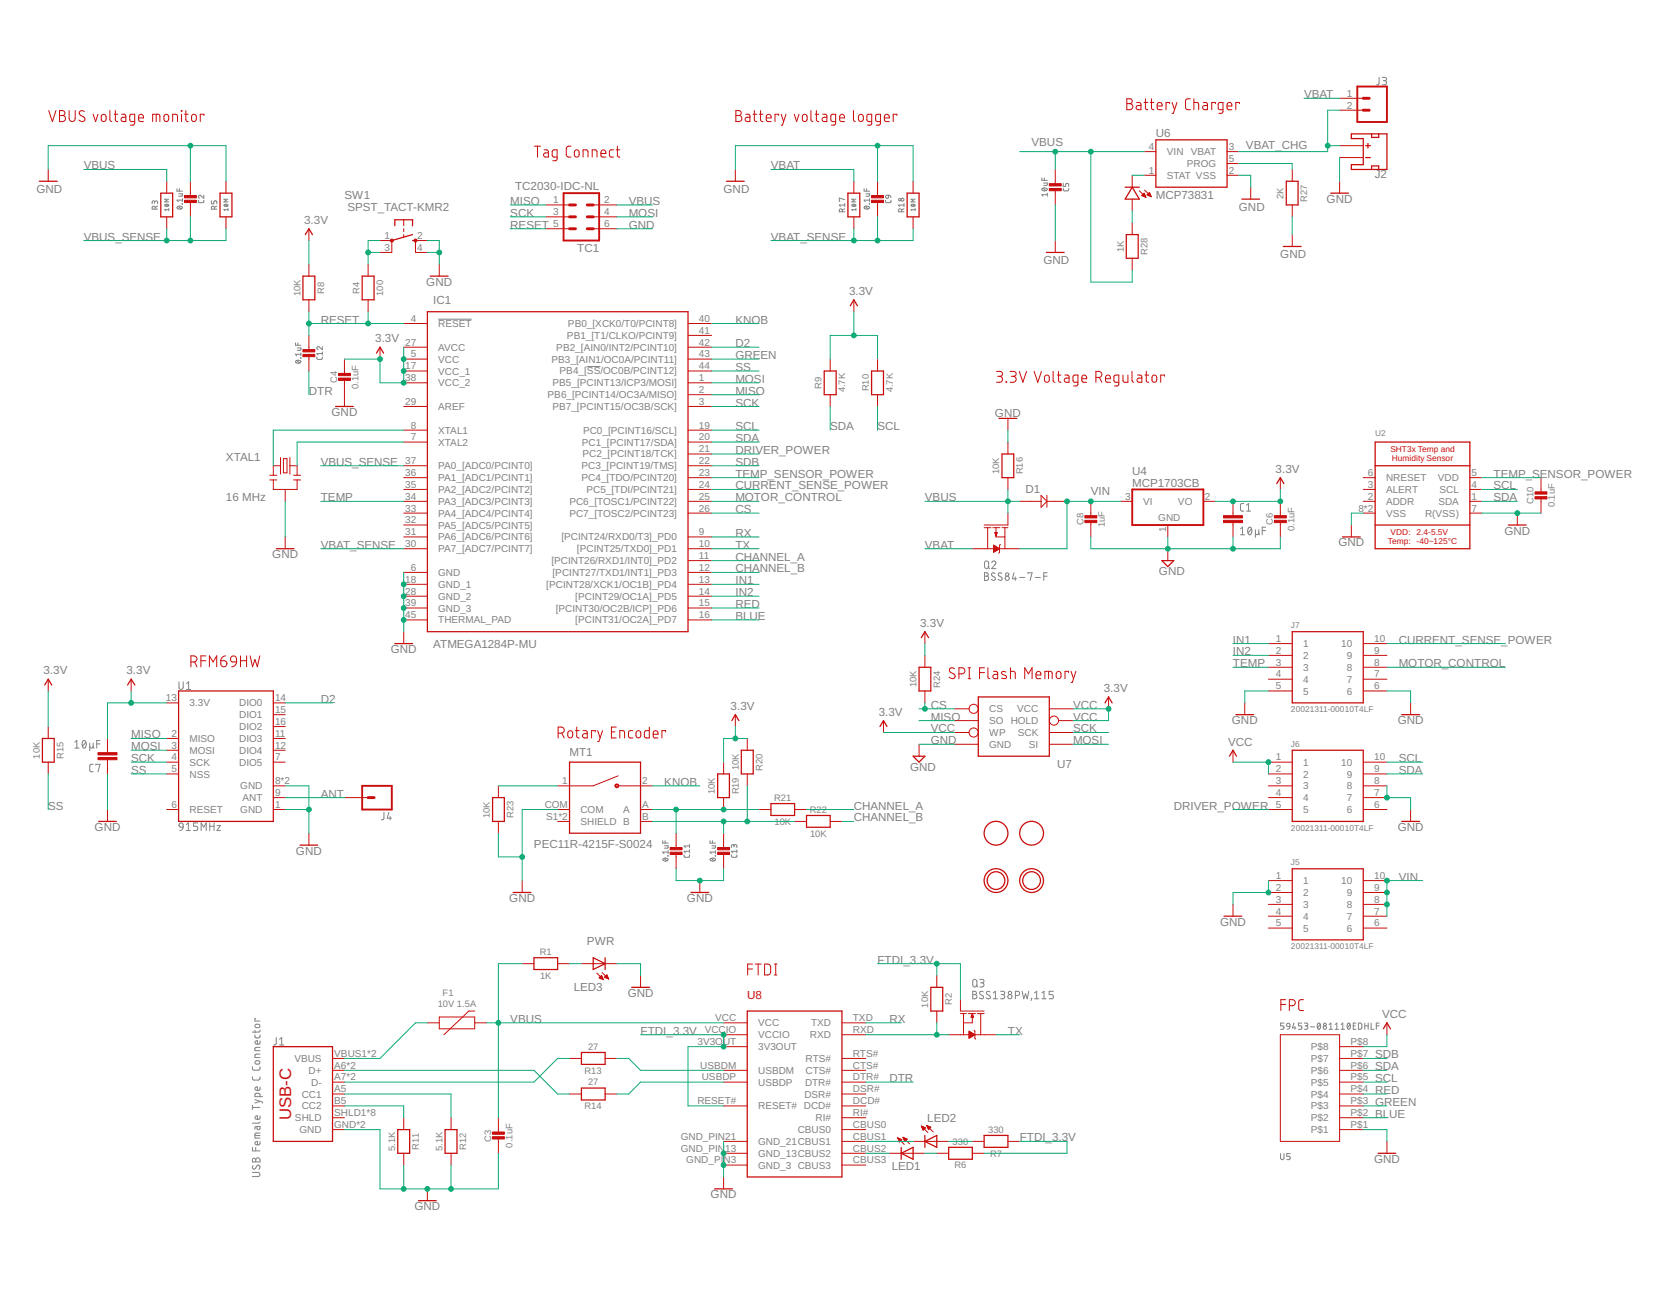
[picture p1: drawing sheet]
<svg xmlns="http://www.w3.org/2000/svg" width="279mm" height="216mm" viewBox="0 0 279 216" stroke-linecap="round" stroke-linejoin="round" font-family="sans-serif">
<defs><g id="words">
<text font-size="2.8" fill="#c90d0c" x="48.7" y="187.2" transform="rotate(-90 48.7 187.2)">USB-C</text>
<g font-size="1.9" fill="#808080">
<text x="218" y="16.4">VBAT</text>
<text x="193.3" y="23">U6</text>
<text x="14" y="28.3">VBUS</text>
<text x="128.9" y="28.3">VBAT</text>
<text x="172.5" y="24.4">VBUS</text>
<text x="208.3" y="24.9">VBAT_CHG</text>
<text x="229.9" y="29.7">J2</text>
<text x="6.1" y="32.3">GND</text>
<text x="57.6" y="33.3">SW1</text>
<text x="58.1" y="35.2">SPST_TACT-KMR2</text>
<text x="85.3" y="34.3">MISO</text>
<text x="86.1" y="31.7">TC2030-IDC-NL</text>
<text x="105.1" y="34.3">VBUS</text>
<text x="121" y="32.3">GND</text>
<text x="193.3" y="33.3">MCP73831</text>
<text x="207.1" y="35.2">GND</text>
<text x="221.8" y="33.9">GND</text>
<text x="14" y="40.2">VBUS_SENSE</text>
<text x="50.9" y="37.4">3.3V</text>
<text x="85.3" y="36.2">SCK</text>
<text x="85.3" y="38.2">RESET</text>
<text x="105.1" y="38.2">GND</text>
<text x="105.1" y="36.2">MOSI</text>
<text x="128.9" y="40.2">VBAT_SENSE</text>
<text x="71.3" y="47.7">GND</text>
<text x="96.5" y="42.2">TC1</text>
<text x="174.5" y="44.2">GND</text>
<text x="214.1" y="43.2">GND</text>
<text x="72.4" y="50.8">IC1</text>
<text x="142" y="49.3">3.3V</text>
<text x="53.6" y="54.1">RESET</text>
<text x="62.7" y="57.2">3.3V</text>
<text x="123" y="58">D2</text>
<text x="123" y="54.1">KNOB</text>
<text x="51.7" y="65.9">DTR</text>
<text x="123" y="60">GREEN</text>
<text x="123" y="62">SS</text>
<text x="123" y="64">MOSI</text>
<text x="123" y="65.9">MISO</text>
<text x="55.4" y="69.5">GND</text>
<text x="123" y="71.9">SCL</text>
<text x="123" y="67.9">SCK</text>
<text x="138.8" y="71.9">SDA</text>
<text x="146.7" y="71.9">SCL</text>
<text x="166.4" y="69.7">GND</text>
<text x="37.8" y="77">XTAL1</text>
<text x="53.6" y="77.8">VBUS_SENSE</text>
<text x="123" y="77.8">SDB</text>
<text x="123" y="73.9">SDA</text>
<text x="123" y="75.9">DRIVER_POWER</text>
<text x="37.8" y="83.8">16 MHz</text>
<text x="53.6" y="83.8">TEMP</text>
<text x="123" y="83.8">MOTOR_CONTROL</text>
<text x="123" y="81.8">CURRENT_SENSE_POWER</text>
<text x="123" y="79.8">TEMP_SENSOR_POWER</text>
<text x="154.7" y="83.8">VBUS</text>
<text x="171.5" y="82.4">D1</text>
<text x="182.4" y="82.8">VIN</text>
<text x="189.3" y="81.3">MCP1703CB</text>
<text x="189.3" y="79.3">U4</text>
<text x="213.3" y="79">3.3V</text>
<text x="249.7" y="83.8">SDA</text>
<text x="249.7" y="81.8">SCL</text>
<text x="249.7" y="79.8">TEMP_SENSOR_POWER</text>
<text x="123" y="89.7">RX</text>
<text x="123" y="85.8">CS</text>
<text x="251.5" y="89.3">GND</text>
<text x="45.5" y="93.3">GND</text>
<text x="53.6" y="91.7">VBAT_SENSE</text>
<text x="123" y="91.7">TX</text>
<text x="123" y="93.7">CHANNEL_A</text>
<text x="123" y="95.7">CHANNEL_B</text>
<text x="154.7" y="91.7">VBAT</text>
<text x="223.8" y="91.3">GND</text>
<text x="123" y="101.6">RED</text>
<text x="123" y="99.6">IN2</text>
<text x="123" y="97.6">IN1</text>
<text x="193.8" y="96.2">GND</text>
<text x="123" y="103.6">BLUE</text>
<text x="153.9" y="104.8">3.3V</text>
<text x="206.2" y="107.5">IN1</text>
<text x="233.9" y="107.5">CURRENT_SENSE_POWER</text>
<text x="7.3" y="112.7">3.3V</text>
<text x="21.1" y="112.7">3.3V</text>
<text x="65.3" y="109.1">GND</text>
<text x="72.4" y="108.2">ATMEGA1284P-MU</text>
<text x="206.2" y="111.5">TEMP</text>
<text x="206.2" y="109.5">IN2</text>
<text x="233.9" y="111.5">MOTOR_CONTROL</text>
<text x="53.6" y="117.4">D2</text>
<text x="122.2" y="118.6">3.3V</text>
<text x="146.9" y="119.6">3.3V</text>
<text x="155.6" y="118.4">CS</text>
<text x="179.4" y="118.4">VCC</text>
<text x="184.6" y="115.7">3.3V</text>
<text x="21.9" y="125.4">MOSI</text>
<text x="21.9" y="123.4">MISO</text>
<text x="155.6" y="124.4">GND</text>
<text x="155.6" y="122.4">VCC</text>
<text x="155.6" y="120.4">MISO</text>
<text x="179.4" y="120.4">VCC</text>
<text x="179.4" y="124.4">MOSI</text>
<text x="179.4" y="122.4">SCK</text>
<text x="205.4" y="124.6">VCC</text>
<text x="206" y="121">GND</text>
<text x="233.7" y="121">GND</text>
<text x="21.9" y="129.3">SS</text>
<text x="21.9" y="127.4">SCK</text>
<text x="95.2" y="126.4">MT1</text>
<text x="111.1" y="131.3">KNOB</text>
<text x="152.2" y="128.8">GND</text>
<text x="176.7" y="128.4">U7</text>
<text x="233.9" y="129.3">SDA</text>
<text x="233.9" y="127.4">SCL</text>
<text x="8.1" y="135.3">SS</text>
<text x="53.6" y="133.3">ANT</text>
<text x="142.8" y="135.3">CHANNEL_A</text>
<text x="142.8" y="137.3">CHANNEL_B</text>
<text x="196.3" y="135.3">DRIVER_POWER</text>
<text x="15.8" y="138.9">GND</text>
<text x="49.5" y="142.8">GND</text>
<text x="89.3" y="141.6">PEC11R-4215F-S0024</text>
<text x="233.7" y="138.9">GND</text>
<text x="233.9" y="147.2">VIN</text>
<text x="85.1" y="150.7">GND</text>
<text x="114.9" y="150.7">GND</text>
<text x="204" y="154.7">GND</text>
<text x="98.1" y="158">PWR</text>
<text x="146.7" y="161">FTDI_3.3V</text>
<text x="95.9" y="165.6">LED3</text>
<text x="105" y="166.6">GND</text>
<text x="85.3" y="170.9">VBUS</text>
<text x="107.1" y="172.9">FTDI_3.3V</text>
<text x="148.7" y="170.9">RX</text>
<text x="168.5" y="172.9">TX</text>
<text x="231.1" y="170.1">VCC</text>
<text x="229.9" y="176.9">SDB</text>
<text x="229.9" y="178.9">SDA</text>
<text x="148.7" y="180.8">DTR</text>
<text x="229.9" y="180.8">SCL</text>
<text x="229.9" y="182.8">RED</text>
<text x="229.9" y="184.8">GREEN</text>
<text x="155" y="187.6">LED2</text>
<text x="170.5" y="190.7">FTDI_3.3V</text>
<text x="229.9" y="186.8">BLUE</text>
<text x="149.1" y="195.5">LED1</text>
<text x="229.7" y="194.3">GND</text>
<text x="69.3" y="202.2">GND</text>
<text x="118.8" y="200.3">GND</text>
</g>
<text font-size="1.9" fill="#c90d0c" x="124.9" y="167">U8</text>
<g font-size="1.7" fill="#808080">
<text x="225.2" y="16.2">1</text>
<text x="225.2" y="18.1">2</text>
<text x="192.1" y="25.1">4</text>
<text x="192.1" y="29">1</text>
<text x="195.1" y="25.9">VIN</text>
<text x="195.1" y="29.9">STAT VSS</text>
<text x="198.4" y="27.9">PROG</text>
<text x="199.1" y="25.9">VBAT</text>
<text x="205.4" y="25.1">3</text>
<text x="205.4" y="27">5</text>
<text x="205.4" y="29">2</text>
<text x="92.5" y="34">1</text>
<text x="92.5" y="36">3</text>
<text x="101" y="34">2</text>
<text x="101" y="36">4</text>
<text x="64.3" y="39.9">1</text>
<text x="64.3" y="41.9">3</text>
<text x="69.8" y="39.9">2</text>
<text x="69.8" y="41.9">4</text>
<text x="92.5" y="37.9">5</text>
<text x="101" y="37.9">6</text>
<text x="68.7" y="53.8">4</text>
<text x="116.9" y="53.8">40</text>
<text x="67.8" y="57.7">27</text>
<text x="68.7" y="59.7">5</text>
<text x="73.3" y="54.7">RESET</text>
<text x="73.3" y="58.6">AVCC</text>
<text x="93" y="58.6">PB2_[AIN0/INT2/PCINT10]</text>
<text x="94.8" y="56.6">PB1_[T1/CLKO/PCINT9]</text>
<text x="95" y="54.7">PB0_[XCK0/T0/PCINT8]</text>
<text x="116.9" y="59.7">43</text>
<text x="116.9" y="57.7">42</text>
<text x="116.9" y="55.8">41</text>
<text x="67.8" y="61.7">17</text>
<text x="67.8" y="63.7">38</text>
<text x="73.3" y="60.6">VCC</text>
<text x="73.3" y="62.6">VCC_1</text>
<text x="73.3" y="64.6">VCC_2</text>
<text x="92.2" y="60.6">PB3_[AIN1/OC0A/PCINT11]</text>
<text x="92.4" y="64.6">PB5_[PCINT13/ICP3/MOSI]</text>
<text x="93.6" y="62.6">PB4_[SS/OC0B/PCINT12]</text>
<text x="116.9" y="63.7">1</text>
<text x="116.9" y="65.7">2</text>
<text x="116.9" y="61.7">44</text>
<text x="67.8" y="67.7">29</text>
<text x="68.7" y="71.6">8</text>
<text x="73.3" y="68.5">AREF</text>
<text x="91.6" y="66.5">PB6_[PCINT14/OC3A/MISO]</text>
<text x="92.4" y="68.5">PB7_[PCINT15/OC3B/SCK]</text>
<text x="116.9" y="67.7">3</text>
<text x="116.9" y="71.6">19</text>
<text x="67.8" y="77.6">37</text>
<text x="68.7" y="73.6">7</text>
<text x="73.3" y="74.5">XTAL2</text>
<text x="73.3" y="72.5">XTAL1</text>
<text x="97.3" y="74.5">PC1_[PCINT17/SDA]</text>
<text x="97.4" y="76.4">PC2_[PCINT18/TCK]</text>
<text x="97.5" y="72.5">PC0_[PCINT16/SCL]</text>
<text x="116.9" y="73.6">20</text>
<text x="116.9" y="75.6">21</text>
<text x="116.9" y="77.6">22</text>
<text x="67.8" y="79.5">36</text>
<text x="67.8" y="81.5">35</text>
<text x="67.8" y="83.5">34</text>
<text x="73.3" y="78.4">PA0_[ADC0/PCINT0]</text>
<text x="73.3" y="80.4">PA1_[ADC1/PCINT1]</text>
<text x="73.3" y="82.4">PA2_[ADC2/PCINT2]</text>
<text x="97.2" y="78.4">PC3_[PCINT19/TMS]</text>
<text x="97.2" y="80.4">PC4_[TDO/PCINT20]</text>
<text x="98.1" y="82.4">PC5_[TDI/PCINT21]</text>
<text x="116.9" y="83.5">25</text>
<text x="116.9" y="81.5">24</text>
<text x="116.9" y="79.5">23</text>
<text x="188.1" y="83.5">3</text>
<text x="201.5" y="83.5">2</text>
<text x="228.7" y="83.5">2</text>
<text x="228.7" y="81.5">3</text>
<text x="228.7" y="79.5">6</text>
<text x="231.7" y="82.4">ALERT</text>
<text x="231.7" y="80.4">NRESET</text>
<text x="240.4" y="80.4">VDD</text>
<text x="240.7" y="82.4">SCL</text>
<text x="246" y="81.5">4</text>
<text x="246" y="83.5">1</text>
<text x="246" y="79.5">5</text>
<text x="67.8" y="85.5">33</text>
<text x="67.8" y="87.5">32</text>
<text x="67.8" y="89.4">31</text>
<text x="73.3" y="86.4">PA4_[ADC4/PCINT4]</text>
<text x="73.3" y="88.3">PA5_[ADC5/PCINT5]</text>
<text x="73.3" y="84.4">PA3_[ADC3/PCINT3]</text>
<text x="95.2" y="86.3">PC7_[TOSC2/PCINT23]</text>
<text x="95.2" y="84.4">PC6_[TOSC1/PCINT22]</text>
<text x="116.9" y="89.4">9</text>
<text x="116.9" y="85.5">26</text>
<text x="191.1" y="84.4">VI</text>
<text x="193.7" y="87.1">GND</text>
<text x="195" y="88.9" transform="rotate(-90 195 88.9)">1</text>
<text x="197" y="84.4">VO</text>
<text x="227.1" y="85.5">8*2</text>
<text x="231.7" y="84.4">ADDR</text>
<text x="231.7" y="86.4">VSS</text>
<text x="238.3" y="86.3">R(VSS)</text>
<text x="240.5" y="84.4">SDA</text>
<text x="246" y="85.5">7</text>
<text x="67.8" y="91.4">30</text>
<text x="68.7" y="95.4">6</text>
<text x="73.3" y="90.3">PA6_[ADC6/PCINT6]</text>
<text x="73.3" y="92.3">PA7_[ADC7/PCINT7]</text>
<text x="92.2" y="94.3">[PCINT26/RXD1/INT0]_PD2</text>
<text x="93.9" y="90.3">[PCINT24/RXD0/T3]_PD0</text>
<text x="96.5" y="92.3">[PCINT25/TXD0]_PD1</text>
<text x="116.9" y="91.4">10</text>
<text x="116.9" y="93.4">11</text>
<text x="116.9" y="95.4">12</text>
<text x="67.8" y="97.4">18</text>
<text x="67.8" y="99.3">28</text>
<text x="67.8" y="101.3">39</text>
<text x="73.3" y="96.3">GND</text>
<text x="73.3" y="98.2">GND_1</text>
<text x="73.3" y="100.2">GND_2</text>
<text x="91.3" y="98.2">[PCINT28/XCK1/OC1B]_PD4</text>
<text x="92.4" y="96.3">[PCINT27/TXD1/INT1]_PD3</text>
<text x="96.2" y="100.2">[PCINT29/OC1A]_PD5</text>
<text x="116.9" y="97.4">13</text>
<text x="116.9" y="99.3">14</text>
<text x="116.9" y="101.3">15</text>
<text x="67.8" y="103.3">45</text>
<text x="73.3" y="104.2">THERMAL_PAD</text>
<text x="73.3" y="102.2">GND_3</text>
<text x="92.9" y="102.2">[PCINT30/OC2B/ICP]_PD6</text>
<text x="96.2" y="104.2">[PCINT31/OC2A]_PD7</text>
<text x="116.9" y="103.3">16</text>
<text x="213.3" y="107.3">1</text>
<text x="229.8" y="107.3">10</text>
<text x="213.3" y="109.2">2</text>
<text x="213.3" y="111.2">3</text>
<text x="213.3" y="113.2">4</text>
<text x="217.9" y="108.1">1</text>
<text x="217.9" y="110.1">2</text>
<text x="217.9" y="112.1">3</text>
<text x="224.3" y="108.1">10</text>
<text x="225.2" y="110.1">9</text>
<text x="225.2" y="112.1">8</text>
<text x="229.8" y="109.2">9</text>
<text x="229.8" y="111.2">8</text>
<text x="229.8" y="113.2">7</text>
<text x="27.7" y="117.2">13</text>
<text x="31.7" y="118">3.3V</text>
<text x="40" y="118">DIO0</text>
<text x="46" y="117.2">14</text>
<text x="46" y="119.2">15</text>
<text x="165.4" y="119">CS</text>
<text x="170.1" y="119">VCC</text>
<text x="213.3" y="115.2">5</text>
<text x="217.9" y="114.1">4</text>
<text x="217.9" y="116.1">5</text>
<text x="225.2" y="114.1">7</text>
<text x="225.2" y="116.1">6</text>
<text x="229.8" y="115.2">6</text>
<text x="28.7" y="123.1">2</text>
<text x="28.7" y="125.1">3</text>
<text x="31.7" y="124">MISO</text>
<text x="31.7" y="126">MOSI</text>
<text x="40" y="120">DIO1</text>
<text x="40" y="122">DIO2</text>
<text x="40" y="124">DIO3</text>
<text x="40" y="126">DIO4</text>
<text x="46" y="121.1">16</text>
<text x="46" y="123.1">11</text>
<text x="46" y="125.1">12</text>
<text x="165.4" y="123">WP</text>
<text x="165.4" y="125">GND</text>
<text x="165.4" y="121">SO</text>
<text x="169" y="121">HOLD</text>
<text x="170.2" y="123">SCK</text>
<text x="172" y="125">SI</text>
<text x="28.7" y="127.1">4</text>
<text x="28.7" y="129.1">5</text>
<text x="31.7" y="127.9">SCK</text>
<text x="31.7" y="129.9">NSS</text>
<text x="40" y="127.9">DIO5</text>
<text x="40.2" y="131.9">GND</text>
<text x="46" y="127.1">7</text>
<text x="46" y="131">8*2</text>
<text x="94" y="131">1</text>
<text x="107.4" y="131">2</text>
<text x="213.3" y="127.1">1</text>
<text x="213.3" y="129.1">2</text>
<text x="213.3" y="131">3</text>
<text x="217.9" y="127.9">1</text>
<text x="217.9" y="129.9">2</text>
<text x="217.9" y="131.9">3</text>
<text x="224.3" y="127.9">10</text>
<text x="225.2" y="129.9">9</text>
<text x="225.2" y="131.9">8</text>
<text x="229.8" y="127.1">10</text>
<text x="229.8" y="129.1">9</text>
<text x="229.8" y="131">8</text>
<text x="28.7" y="135">6</text>
<text x="31.7" y="135.9">RESET</text>
<text x="40.2" y="135.9">GND</text>
<text x="40.5" y="133.9">ANT</text>
<text x="46" y="135">1</text>
<text x="46" y="133">9</text>
<text x="91.1" y="135">COM</text>
<text x="91.3" y="137">S1*2</text>
<text x="97.1" y="135.9">COM</text>
<text x="97.1" y="137.9">SHIELD B</text>
<text x="104.2" y="135.9">A</text>
<text x="107.4" y="135">A</text>
<text x="107.4" y="137">B</text>
<text x="213.3" y="133">4</text>
<text x="213.3" y="135">5</text>
<text x="217.9" y="133.9">4</text>
<text x="217.9" y="135.9">5</text>
<text x="225.2" y="133.9">7</text>
<text x="225.2" y="135.9">6</text>
<text x="229.8" y="133">7</text>
<text x="229.8" y="135">6</text>
<text x="213.3" y="146.9">1</text>
<text x="213.3" y="148.9">2</text>
<text x="217.9" y="147.8">1</text>
<text x="217.9" y="149.7">2</text>
<text x="224.3" y="147.8">10</text>
<text x="225.2" y="149.7">9</text>
<text x="229.8" y="146.9">10</text>
<text x="229.8" y="148.9">9</text>
<text x="213.3" y="150.8">3</text>
<text x="213.3" y="152.8">4</text>
<text x="213.3" y="154.8">5</text>
<text x="217.9" y="151.7">3</text>
<text x="217.9" y="153.7">4</text>
<text x="217.9" y="155.7">5</text>
<text x="225.2" y="151.7">8</text>
<text x="225.2" y="153.7">7</text>
<text x="225.2" y="155.7">6</text>
<text x="229.8" y="150.8">8</text>
<text x="229.8" y="152.8">7</text>
<text x="229.8" y="154.8">6</text>
<text x="117.8" y="172.6">VCCIO</text>
<text x="119.6" y="170.7">VCC</text>
<text x="126.8" y="171.5">VCC</text>
<text x="126.8" y="173.5">VCCIO</text>
<text x="135.4" y="173.5">RXD</text>
<text x="135.6" y="171.5">TXD</text>
<text x="142.6" y="172.6">RXD</text>
<text x="142.6" y="170.7">TXD</text>
<text x="49.2" y="177.5">VBUS</text>
<text x="51.6" y="179.4">D+</text>
<text x="55.9" y="176.6">VBUS1*2</text>
<text x="55.9" y="178.6">A6*2</text>
<text x="116.6" y="174.6">3V3OUT</text>
<text x="117.1" y="178.6">USBDM</text>
<text x="126.8" y="179.4">USBDM</text>
<text x="126.8" y="175.5">3V3OUT</text>
<text x="134.7" y="179.4">CTS#</text>
<text x="134.7" y="177.5">RTS#</text>
<text x="142.6" y="178.6">CTS#</text>
<text x="142.6" y="176.6">RTS#</text>
<text x="219.2" y="179.4">P$6</text>
<text x="219.2" y="177.5">P$7</text>
<text x="219.2" y="175.5">P$8</text>
<text x="225.8" y="178.6">P$6</text>
<text x="225.8" y="176.6">P$7</text>
<text x="225.8" y="174.6">P$8</text>
<text x="50.4" y="183.4">CC1</text>
<text x="50.4" y="185.4">CC2</text>
<text x="52" y="181.4">D-</text>
<text x="55.9" y="182.5">A5</text>
<text x="55.9" y="180.6">A7*2</text>
<text x="55.9" y="184.5">B5</text>
<text x="116.6" y="184.5">RESET#</text>
<text x="117.3" y="180.6">USBDP</text>
<text x="126.8" y="181.4">USBDP</text>
<text x="126.8" y="185.4">RESET# DCD#</text>
<text x="134.5" y="183.4">DSR#</text>
<text x="134.6" y="181.4">DTR#</text>
<text x="142.6" y="182.5">DSR#</text>
<text x="142.6" y="184.5">DCD#</text>
<text x="142.6" y="180.6">DTR#</text>
<text x="219.2" y="185.4">P$3</text>
<text x="219.2" y="183.4">P$4</text>
<text x="219.2" y="181.4">P$5</text>
<text x="225.8" y="184.5">P$3</text>
<text x="225.8" y="182.5">P$4</text>
<text x="225.8" y="180.6">P$5</text>
<text x="49.3" y="187.4">SHLD</text>
<text x="50.1" y="189.3">GND</text>
<text x="55.9" y="188.5">GND*2</text>
<text x="55.9" y="186.5">SHLD1*8</text>
<text x="113.8" y="190.5">GND_PIN21</text>
<text x="126.8" y="191.3">GND_21CBUS1</text>
<text x="133.4" y="189.3">CBUS0</text>
<text x="136.4" y="187.4">RI#</text>
<text x="142.6" y="186.5">RI#</text>
<text x="142.6" y="190.5">CBUS1</text>
<text x="142.6" y="188.5">CBUS0</text>
<text x="219.2" y="189.4">P$1</text>
<text x="219.2" y="187.4">P$2</text>
<text x="225.8" y="188.5">P$1</text>
<text x="225.8" y="186.5">P$2</text>
<text x="113.8" y="192.4">GND_PIN13</text>
<text x="114.8" y="194.4">GND_PIN3</text>
<text x="126.8" y="195.3">GND_3 CBUS3</text>
<text x="126.8" y="193.3">GND_13CBUS2</text>
<text x="142.6" y="192.4">CBUS2</text>
<text x="142.6" y="194.4">CBUS3</text>
</g>
<g font-size="1.6" fill="#808080">
<text x="214.6" y="33.2" transform="rotate(-90 214.6 33.2)">2K</text>
<text x="218.6" y="33.7" transform="rotate(-90 218.6 33.7)">R27</text>
<text x="187.9" y="42.1" transform="rotate(-90 187.9 42.1)">1K</text>
<text x="191.8" y="42.6" transform="rotate(-90 191.8 42.6)">R28</text>
<text x="50.2" y="49.5" transform="rotate(-90 50.2 49.5)">10K</text>
<text x="54.2" y="49.1" transform="rotate(-90 54.2 49.1)">R8</text>
<text x="60.1" y="49.1" transform="rotate(-90 60.1 49.1)">R4</text>
<text x="64.1" y="49.4" transform="rotate(-90 64.1 49.4)">100</text>
<text x="56.4" y="64" transform="rotate(-90 56.4 64)">C4</text>
<text x="59.9" y="65" transform="rotate(-90 59.9 65)">0.1uF</text>
<text x="137.4" y="65" transform="rotate(-90 137.4 65)">R9</text>
<text x="141.3" y="65.6" transform="rotate(-90 141.3 65.6)">4.7K</text>
<text x="145.3" y="65.4" transform="rotate(-90 145.3 65.4)">R10</text>
<text x="149.3" y="65.6" transform="rotate(-90 149.3 65.6)">4.7K</text>
<text x="167.1" y="79.2" transform="rotate(-90 167.1 79.2)">10K</text>
<text x="171.1" y="79.3" transform="rotate(-90 171.1 79.3)">R16</text>
<text x="181.1" y="87.8" transform="rotate(-90 181.1 87.8)">C8</text>
<text x="184.7" y="88.1" transform="rotate(-90 184.7 88.1)">1uF</text>
<text x="212.8" y="87.8" transform="rotate(-90 212.8 87.8)">C6</text>
<text x="216.4" y="88.8" transform="rotate(-90 216.4 88.8)">0.1uF</text>
<text x="256.4" y="84.2" transform="rotate(-90 256.4 84.2)">C10</text>
<text x="260" y="84.8" transform="rotate(-90 260 84.8)">0.1uF</text>
<text x="153.2" y="114.9" transform="rotate(-90 153.2 114.9)">10K</text>
<text x="157.2" y="114.9" transform="rotate(-90 157.2 114.9)">R24</text>
<text x="6.6" y="126.8" transform="rotate(-90 6.6 126.8)">10K</text>
<text x="10.6" y="126.8" transform="rotate(-90 10.6 126.8)">R15</text>
<text x="123.5" y="128.7" transform="rotate(-90 123.5 128.7)">10K</text>
<text x="127.5" y="128.8" transform="rotate(-90 127.5 128.8)">R20</text>
<text x="81.9" y="136.7" transform="rotate(-90 81.9 136.7)">10K</text>
<text x="85.9" y="136.7" transform="rotate(-90 85.9 136.7)">R23</text>
<text x="119.5" y="132.7" transform="rotate(-90 119.5 132.7)">10K</text>
<text x="123.5" y="132.8" transform="rotate(-90 123.5 132.8)">R19</text>
<text x="129.5" y="133.8">R21</text>
<text x="129.5" y="137.8">10K</text>
<text x="135.4" y="135.8">R22</text>
<text x="135.5" y="139.8">10K</text>
<text x="90.3" y="159.6">R1</text>
<text x="74" y="166.5">F1</text>
<text x="90.3" y="163.6">1K</text>
<text x="159.2" y="168" transform="rotate(-90 159.2 168)">R2</text>
<text x="73.2" y="168.3">10V 1.5A</text>
<text x="155.2" y="168.4" transform="rotate(-90 155.2 168.4)">10K</text>
<text x="97.8" y="179.4">R13</text>
<text x="98.3" y="175.4">27</text>
<text x="97.8" y="185.3">R14</text>
<text x="98.3" y="181.4">27</text>
<text x="82.1" y="190.8" transform="rotate(-90 82.1 190.8)">C3</text>
<text x="85.7" y="191.8" transform="rotate(-90 85.7 191.8)">0.1uF</text>
<text x="159.3" y="191.3">330</text>
<text x="165.2" y="189.3">330</text>
<text x="66.1" y="192.3" transform="rotate(-90 66.1 192.3)">5.1K</text>
<text x="70" y="192.1" transform="rotate(-90 70 192.1)">R11</text>
<text x="74" y="192.3" transform="rotate(-90 74 192.3)">5.1K</text>
<text x="78" y="192.2" transform="rotate(-90 78 192.2)">R12</text>
<text x="159.6" y="195.3">R6</text>
<text x="165.5" y="193.3">R7</text>
</g>
<g font-size="1.4" fill="#808080">
<text x="229.9" y="72.9">U2</text>
<text x="215.9" y="105">J7</text>
<text x="215.9" y="119">20021311-00010T4LF</text>
<text x="215.9" y="124.8">J6</text>
<text x="215.9" y="138.8">20021311-00010T4LF</text>
<text x="215.9" y="144.6">J5</text>
<text x="215.9" y="158.6">20021311-00010T4LF</text>
</g>
<g font-size="1.4" fill="#c90d0c">
<text x="232.5" y="75.6">SHT3x Temp and</text>
<text x="232.7" y="77.1">Humidity Sensor</text>
<text x="232.5" y="89.5">VDD:</text>
<text x="236.9" y="89.5">2.4-5.5V</text>
<text x="232.1" y="90.9">Temp:</text>
<text x="236.9" y="90.9">-40~125°C</text>
</g>
</g></defs>
<g fill="none" stroke="#808080" stroke-width=".17">
<path d="M230.6 12.9v1.1l-.4 .2M231.1 12.9l.6 .1 .1 .1-.1 .4h-.4M231.5 13.5a.35 .35 0 0 1 .3 .3 .35 .35 0 0 1-.3 .4h-.4M25.8 33.8l.2-.2h.3l.1 .5M25.8 34v-.3l-.1-.2-.2 .2-.1 .4M26 34.9l-.2-.4h-.2l-.1 .1-.1 .3h1M26.4 34.4l-.4 .2M27.6 34.2a.37 .37 0 0 1 .3-.1 .37 .37 0 0 1 .3 .3 .37 .37 0 0 1-.4 .1 .37 .37 0 0 1-.2-.3zM27.7 34.2l.4 .3M28.2 35h-.7l.2 .2M28.2 33.3h-.7l.4 .2-.4 .2h.7M28.2 34.8v.4"/>
<path d="M29.6 31.5v.4h.9M29.6 34.6a.46 .46 0 0 1 .5-.2 .46 .46 0 0 1 .4 .4l-.4 .1h-.4zM29.8 34.5l.5 .4M29.9 32.4h.6l-.1 .4h-.5M30 31.5v.4M30.5 34.1h.1M30.5 33.4h-.9l.2 .3M30.5 33.2v.5M33.2 33.5v.3l.2 .1 .6-.1 .1-.3M34.1 32.6v.5l-.5-.4a.24 .24 0 0 0-.4 .1 .24 .24 0 0 0 .2 .3M35.3 33.5v.6h.5v-.4l.2-.2 .2 .2 .1 .4M35.9 34.9l-.1-.3-.1-.1h-.3l-.1 .4h1"/>
<path d="M36.3 34.4l-.4 .2M37.5 34.2a.37 .37 0 0 1 .3-.1 .37 .37 0 0 1 .3 .3 .37 .37 0 0 1-.4 .1 .37 .37 0 0 1-.2-.3zM37.6 34.2l.4 .3M38.1 35h-.7l.2 .2M38.1 33.3h-.7l.4 .2-.4 .2h.7M38.1 34.8v.4M140.8 35.4v-.4l-.2-.1h-.2l-.1 .5h.9M141.2 33.4l-.9-.3v.5h.1M141.2 34.9l-.4 .2M141.2 34.3h-.9l.2 .2M141.2 34v.5M142.5 34.2a.37 .37 0 0 1 .3-.1 .37 .37 0 0 1 .3 .3 .37 .37 0 0 1-.4 .1 .37 .37 0 0 1-.2-.3z"/>
<path d="M142.6 34.2l.4 .3M143.1 35h-.7l.2 .2M143.1 34.8v.4M143.1 33.3h-.7l.4 .2-.4 .2h.7M144.5 31.5v.4h.9M144.5 34.6a.46 .46 0 0 1 .5-.2 .46 .46 0 0 1 .4 .4l-.6 .1-.3-.1zM144.7 34.5l.5 .4M144.8 32.4h.6l-.1 .4h-.5M144.9 31.5v.4M145.4 34.1h.1M145.4 33.2v.5M145.4 33.4h-.9l.2 .3"/>
<path d="M148.1 33.5v.3l.2 .1 .6-.1 .1-.3M148.2 32.6h.4v.3a.26 .26 0 0 1-.4 .2 .26 .26 0 0 1 0-.5zM148.6 32.6l.2 .1 .2 .3M150.7 35.4v-.4l-.2-.1h-.2l-.1 .5h1M151.2 34.3h-1l.2 .2M151.2 34.9l-.5 .2M151.2 34v.5M152.4 34.2a.37 .37 0 0 1 .3-.1 .37 .37 0 0 1 .3 .3 .37 .37 0 0 1-.4 .1 .37 .37 0 0 1-.2-.3zM152.5 34.2l.4 .3M153 35h-.7l.2 .2M153 33.3h-.7l.4 .2-.4 .2h.7M153 34.8v.4"/>
<path d="M174.2 29.7v.4h.9M174.2 31.5a.48 .48 0 0 1 .5-.1 .48 .48 0 0 1 .4 .3 .48 .48 0 0 1-.5 .2 .48 .48 0 0 1-.4-.4zM174.4 31.5l.5 .4M174.5 30.6h.6l-.1 .4h-.5M174.6 29.7v.4M175.1 32.5h-.9l.2 .3M175.1 32.3v.5M177.8 31.5v.3l.2 .1h.6l.1-.4M177.8 30.6v.6h.4v-.5l.2-.1 .2 .1 .1 .5M49.4 57.3v.4h.9M49.7 58.1h.6l-.1 .4h-.5M49.8 57.3v.4"/>
<path d="M50.3 59.9h.1M50.3 58.9v.6M50.3 59.2h-.9l.2 .3M53 59.7v.3l.2 .1 .6-.1 .1-.3M53.9 57.9v.5l-.5-.4h-.3l-.1 .3 .2 .1M53.9 58.8v.5M53.9 59.1h-.9l.2 .2M73.3 53.3h5.6M49.4 60.3a.47 .47 0 0 1 .5-.1 .47 .47 0 0 1 .4 .4 .46 .46 0 0 1-.5 .1 .46 .46 0 0 1-.4-.4zM49.6 60.2l.5 .5M98.1 61.3h2.3M164.6 95.7l.6 .1v.3l-.2 .2a.35 .35 0 0 1 .3 .3 .35 .35 0 0 1-.3 .4h-.4z"/>
<path d="M164.6 96.3h.4M164.7 93.8l.3-.1 .2 .1 .1 .9a.35 .35 0 0 1-.3 .3 .35 .35 0 0 1-.4-.3zM165.2 94.7l.3 .3M165.8 94a.34 .34 0 0 1 .5-.2 .34 .34 0 0 1 .1 .5l-.6 .7h.7M166.4 95.8a.32 .32 0 0 0-.5 0 .32 .32 0 0 0 0 .4l.4 .3a.32 .32 0 0 1 0 .4 .32 .32 0 0 1-.4 0l-.2-.1M167.5 95.8l-.4-.1-.2 .3 .1 .2 .4 .3a.35 .35 0 0 1 0 .5 .35 .35 0 0 1-.5-.2M169.5 95.7l-.2 1h.7M169.8 96.4v.6M170.5 96.5h.8M171.9 95.9v-.2h.7l-.4 1.3M173.1 96.5h.8M174.5 96.3h.6"/>
<path d="M175.1 95.7h-.6v1.3M207.4 88.4l.4-.3v1.3M207.4 89.4h.7M208 84.1l-.5 .1-.1 .2 .1 .9 .5 .1M208.4 85.4h.7M208.4 84.4l.4-.3v1.3M208.8 88.2l.2-.1a.76 .76 0 0 1 0 1.3 .77 .77 0 0 1-.2-1.2zM209.3 88.4l-.6 .7M209.9 89.1l.2 .2h.3l.1-.2M209.9 88.5v1.3M210.5 88.5v.7l.1 .2M211.1 88.7h.5"/>
<path d="M211.6 88.1h-.5v1.3M29.9 113.9v1a.35 .35 0 0 0 .4 .3 .35 .35 0 0 0 .3-.3v-1M31.2 114.2l.3-.3v1.3M31.2 115.2h.7M12.5 124l.3-.3v1.3M12.5 125h.7M13.9 123.8l.2-.1a.74 .74 0 0 1 0 1.3 .81 .81 0 0 1-.2-1.2zM14.4 124l-.6 .7M15 124.7l.2 .3 .3-.1 .1-.2M15 124.2v1.2M15.6 124.2v.7l.1 .1M15.6 127.7h-.4l-.2 .3v.8l.2 .1 .4 .1"/>
<path d="M16 127.8v-.1h.7l-.3 1.3M16.2 124.3h.5M16.7 123.7h-.5v1.3M30 137.6l.3-.1 .2 .1 .1 .6-.6-.1zM30.6 138.2l-.1 .4-.4 .2M31.1 137.8l.4-.3v1.3M31.1 138.8h.7M33.1 137.5h-.7v.6h.4a.37 .37 0 0 1 .3 .3 .37 .37 0 0 1-.3 .4h-.4M33.6 138.8v-1.3l.5 .7 .4-.7v1.3M35.1 138.1h.7M35.1 137.5v1.3M35.8 137.5v1.3"/>
<path d="M36.3 137.9h.6l-.6 .9h.6M64.2 135.7v1.1l-.4 .2M65 135.7l-.3 1h.7M65.2 136.4v.6M110.8 140.5v.4h.9M110.8 143.5a.47 .47 0 0 1 .5-.1 .47 .47 0 0 1 .4 .3 .47 .47 0 0 1-.5 .2 .47 .47 0 0 1-.4-.4zM111 143.4l.5 .4M111.1 141.3h.6l-.1 .4h-.5M111.2 140.5v.4M111.7 143h.1M111.7 142.1v.5M111.7 142.4h-.9l.2 .2"/>
<path d="M114.4 142.9v.3l.2 .1 .6-.1 .1-.3M115.3 141.1v.5M115.3 142v.5M115.3 142.3h-.9l.2 .2M115.3 141.4h-.9l.2 .2M118.7 140.5v.4h.9M118.8 143.5a.48 .48 0 0 1 .5-.1 .48 .48 0 0 1 .3 .3 .48 .48 0 0 1-.5 .2 .48 .48 0 0 1-.3-.4zM118.9 143.4l.5 .4M119 141.3h.6v.4h-.6M119.1 140.5v.4M119.6 143h.1M119.6 142.4h-.9l.2 .2"/>
<path d="M119.6 142.1v.5M122.3 142.9v.3l.2 .1 .6-.1 .1-.3M122.7 141.4l.1-.2 .2-.1 .2 .2v.3M122.7 141.5l-.1-.4h-.2l-.1 .5M123.2 142.3h-.9l.2 .2M123.2 142v.5M42.2 179.9v.5l.3 .1h.8l.2-.2v-.4M42.2 178.3v.4l.3 .1h.8l.2-.2v-.3M42.6 172.9l.1 .4 .1 .1h.6l.1-.5M42.6 172.2v.4M42.7 177.4l.6-.1 .2 .2-.1 .2-.6 .1-.2-.2zM42.7 171.3l.6-.1 .2 .2-.1 .2-.6 .1-.2-.2z"/>
<path d="M42.8 170.2h-.2v.4h.9M43.5 176.1h-.7l-.2 .3v.3h.9M43.5 175h-.8l-.1 .2v.4h.9M43.5 173.9l-.1 .6h-.5a.29 .29 0 0 1-.3-.4 .29 .29 0 0 1 .5-.2v.6M43.5 172.2l-.2 .3h-1.1M46.2 173.4v1.1l-.4 .1M46.7 174.6h.8M46.7 173.7l.4-.3v1.2M162.6 165.7l.6 .1v.3l-.2 .1a.35 .35 0 0 1 .3 .3 .35 .35 0 0 1-.3 .4h-.4zM162.6 166.2h.4M162.7 163.8l.4-.1 .2 .2v.7a.35 .35 0 0 1-.3 .3 .35 .35 0 0 1-.4-.3zM163.2 164.7l.3 .2"/>
<path d="M163.8 163.7h.6l.1 .2-.1 .3h-.4M164.2 164.2a.35 .35 0 0 1 .3 .4 .35 .35 0 0 1-.3 .3h-.4M164.4 165.8l-.4-.1-.2 .2 .1 .3 .5 .3a.35 .35 0 0 1-.2 .4 .35 .35 0 0 1-.4-.2M165.5 165.8l-.4-.1-.2 .2 .2 .3 .4 .2a.32 .32 0 0 1 0 .5 .32 .32 0 0 1-.5-.1l-.1-.1M166.1 166.9h.7M166.1 165.9l.3-.2v1.2M167.3 165.7h.5l.2 .2-.2 .3h-.4M167.6 166.2a.35 .35 0 0 1 .4 .3 .35 .35 0 0 1-.4 .4h-.3M169.8 166.3h.3a.35 .35 0 0 0 .4-.3 .35 .35 0 0 0-.4-.3h-.3v1.2M170.9 165.7l.3 1.2 .3-.8 .2 .8 .3-1.2M172.4 166.8l.1 .1zM172.5 166.9l-.1 .3"/>
<path d="M173 166.9h.7M173 165.9l.3-.2v1.2M174.2 166.9h.7M174.2 165.9l.4-.2v1.2M176.1 165.7h-.7v.5h.4a.35 .35 0 0 1 .3 .3 .35 .35 0 0 1-.3 .4h-.4M214.7 171h-.6v.4h.5l.1 .3-.1 .3h-.5M215.2 171h.4l.1 .5-.6-.1zM215.7 171.5a.44 .44 0 0 1-.5 .5M216.3 171l-.2 .8h.6M216.5 171.5v.5M217.7 171h-.6v.4h.5l.1 .3-.1 .3h-.5M218.1 171h.4l.2 .2-.1 .2h-.4"/>
<path d="M218.4 171.4l.2 .1v.4l-.5 .1M219.1 171.6h.7M220.4 171h.1a.52 .52 0 0 1 .3 .5 .52 .52 0 0 1-.3 .5l-.3-.5zM220.7 171.2l-.4 .6M222.2 172h.6M222.2 171.2l.3-.2v1M223.2 172h.6M223.2 171.2l.3-.2v1M224.2 172h.6M224.2 171.2l.3-.2v1M225.4 171a.52 .52 0 0 1 .4 .5 .52 .52 0 0 1-.4 .5l-.2-.5zM225.7 171.2l-.4 .6"/>
<path d="M226.3 171.4h.3M226.7 171h-.4v1h.4M227.1 171h.4l.2 .2v.6l-.2 .2h-.4zM228.2 171.4h.6M228.2 171v1M228.8 171v1M229.3 171v1h.4M230.1 171.4h.5M230.6 171h-.5v1M42.2 195.9h.9a.35 .35 0 0 1 .4 .4 .35 .35 0 0 1-.4 .3h-.9M42.2 184.7v.7M42.2 191.7v.6h1.3"/>
<path d="M42.2 185.1h1.3M42.3 194.8l-.1 .4 .3 .2 .2-.2 .2-.4a.32 .32 0 0 1 .5 0 .32 .32 0 0 1 0 .5l-.1 .1M42.3 193.6h.4l.1 .2a.36 .36 0 0 1 .3-.3 .36 .36 0 0 1 .4 .3v.4h-1.3zM42.6 189.8h.9M42.6 183.7l1.3 .5v.1M42.8 191.7v.6M42.8 193.8v.4M43 188.2l.1 .5 .2 .1 .2-.1v-.5h-.7l-.1 .1-.1 .4M43.5 190.8l-.1 .5h-.5a.29 .29 0 0 1-.3-.4 .29 .29 0 0 1 .5-.1v.5M43.5 189.3h-.7l-.2 .2v.7h.9M43.5 187.5l-.2 .2h-1.1M43.5 186.5l-.1 .5h-.5a.3 .3 0 0 1-.3-.3 .3 .3 0 0 1 .5-.2v.5"/>
<path d="M43.5 183.3l-.1-.6h-.6l-.1 .1-.1 .5h1.3M43.5 181.7l-.1 .5h-.5a.29 .29 0 0 1-.3-.4 .29 .29 0 0 1 .5-.1v.5M43.5 184l-.9 .3M214.1 192.8v.8l.2 .2 .4-.2v-.8M215.7 192.8h-.5v.4l.4 .1 .1 .1-.1 .4h-.4"/>
<circle cx="150.4" cy="33.4" r=".2"/>
<circle cx="150.9" cy="33.4" r=".26"/>
<circle cx="168.4" cy="96.6" r=".35"/>
<circle cx="168.4" cy="96" r=".28"/>
<circle cx="168.9" cy="166.6" r=".35"/>
<circle cx="168.9" cy="165.9" r=".28"/>
<circle cx="221.5" cy="171.7" r=".29"/>
<circle cx="221.5" cy="171.2" r=".24"/>
</g>
<g fill="none" stroke="#c90d0c" stroke-width=".17">
<path d="M8.1 18.5l.7 1.8 .6-1.8M9.9 18.5h.6a.41 .41 0 0 1 .4 .4 .41 .41 0 0 1-.4 .4 .51 .51 0 0 1 .5 .5 .51 .51 0 0 1-.5 .5h-.6zM9.9 19.3h.6M11.6 18.5v1.3a.51 .51 0 0 0 .5 .5 .51 .51 0 0 0 .5-.5v-1.3M14.1 18.6a.45 .45 0 0 0-.7-.1 .45 .45 0 0 0 0 .7l.6 .4a.42 .42 0 0 1 .1 .5 .42 .42 0 0 1-.5 .2l-.4-.2M15.6 19.1l.4 1.2 .4-1.2M17 19.2a.41 .41 0 0 1 .5-.1 .41 .41 0 0 1 .2 .4v.4a.4 .4 0 0 1-.4 .4 .4 .4 0 0 1-.4-.4zM18.4 18.5v1.5l.3 .3M19.1 19.1h.6M19.3 18.5v1.5a.32 .32 0 0 0 .4 .3M20.3 19.1h.5l.2 .2v1h-.4a.36 .36 0 0 1-.4-.3 .36 .36 0 0 1 .4-.4h.4M23.2 19.7h.8a.42 .42 0 0 0-.3-.6 .42 .42 0 0 0-.5 .4l.1 .7 .7 .1"/>
<path d="M26.1 19.1v1.2M27.5 19.2a.41 .41 0 0 1 .5-.1 .41 .41 0 0 1 .2 .4v.4a.4 .4 0 0 1-.4 .4 .4 .4 0 0 1-.4-.4zM30.3 18.5l.1 .1zM30.4 19.1v1.2M30.9 19.1h.6M31.1 18.5v1.5a.32 .32 0 0 0 .4 .3M32.1 19.2a.41 .41 0 0 1 .5-.1 .41 .41 0 0 1 .2 .4v.4a.4 .4 0 0 1-.4 .4 .4 .4 0 0 1-.4-.4zM34.1 19.3v-.2h-.6v1.2M123 18.5h.5a.41 .41 0 0 1 .5 .4 .41 .41 0 0 1-.5 .4 .51 .51 0 0 1 .5 .5 .51 .51 0 0 1-.5 .5h-.5zM123 19.3h.5M124.7 19.1h.5l.2 .2v1h-.5a.36 .36 0 0 1-.3-.3 .36 .36 0 0 1 .3-.4h.5M125.9 19.1h.7"/>
<path d="M126.1 18.5l.1 1.6 .4 .2M127 19.1h.6M127.2 18.5v1.6l.4 .2M128.1 19.7h.8a.42 .42 0 0 0-.3-.6 .42 .42 0 0 0-.5 .4l.1 .7 .7 .1M130.2 19.3v-.2h-.6v1.2M130.6 19.1l.4 1.2M131.4 19.1l-.6 1.8h-.2M132.8 19.1l.4 1.2 .4-1.2M134.3 19.2a.41 .41 0 0 1 .4-.1 .41 .41 0 0 1 .3 .4v.4a.4 .4 0 0 1-.4 .4 .4 .4 0 0 1-.4-.4zM135.6 18.5v1.6l.3 .2M136.3 19.1h.6M136.5 18.5v1.6l.4 .2"/>
<path d="M137.6 19.1h.5l.1 .2 .1 1h-.5a.36 .36 0 0 1-.3-.3 .36 .36 0 0 1 .3-.4h.5M140.4 19.7h.8a.42 .42 0 0 0-.3-.6 .42 .42 0 0 0-.5 .4l.1 .7 .7 .1M142.7 18.5v1.5l.3 .3M143.7 19.2a.41 .41 0 0 1 .4-.1 .41 .41 0 0 1 .3 .4v.4a.41 .41 0 0 1-.5 .4 .41 .41 0 0 1-.4-.4zM147.9 19.7h.8a.43 .43 0 0 0-.3-.6 .43 .43 0 0 0-.5 .4v.6l.3 .2h.5M150 19.3v-.2h-.6v1.2M188.4 16.5h.5a.4 .4 0 0 1 .4 .4 .4 .4 0 0 1-.4 .4 .51 .51 0 0 1 .5 .5 .51 .51 0 0 1-.5 .5h-.5zM188.4 17.3h.5M190.1 17.1h.5l.2 .2v1h-.5a.35 .35 0 0 1-.4-.3 .35 .35 0 0 1 .4-.4h.5M191.3 17.1h.6M191.5 16.5v1.6l.2 .2h.2M192.3 17.1h.6"/>
<path d="M192.5 16.5l.1 1.6 .3 .2M193.5 17.7h.8a.43 .43 0 0 0-.3-.6 .43 .43 0 0 0-.5 .4l.1 .7 .7 .1M195.6 17.3v-.2h-.6v1.2M196 17.1l.4 1.2M196.8 17.1l-.6 1.8h-.2M199 16.5h-.4a.37 .37 0 0 0-.4 .4v1.2l.3 .2h.5M199.6 17.1h.6l.2 .2v1M199.6 16.5v1.8M201.2 17.1h.5l.2 .2v1h-.5a.35 .35 0 0 1-.3-.3 .35 .35 0 0 1 .3-.4h.5M203.2 17.3v-.2h-.6v1.2M204.5 18.3h-.6l-.2-.2v-.8l.2-.2h.6v1.5l-.2 .3h-.5M205.2 17.7h.8a.42 .42 0 0 0-.3-.6 .42 .42 0 0 0-.5 .4l.1 .7 .7 .1"/>
<path d="M207.2 17.3v-.2h-.6v1.2M224 16.4h3.9M224 18.4h3.9M8.1 28.3v2M22.5 20.3h-.5l-.3-.2v-.8l.2-.2h.6v1.5l-.2 .3h-.5M25.5 20.3v-1.2h.9l.3 .1v1.1M27.9 30.3v2M27.9 36.2v2M28.9 20.3v-1.2h.5l.2 .1 .1 1.1M31.8 30.3v2.6M31.8 33.7v2.5M37.8 30.3v2"/>
<path d="M37.8 36.2v2M51.6 38.2v2M67.5 36.7v1M67.5 38.2v.5M67.5 39.2v.5M89.4 24.4h1M89.9 24.4v1.8M91 25l.5 .1 .2 .2v.9h-.5a.35 .35 0 0 1-.3-.3 .35 .35 0 0 1 .3-.4h.5M91.3 34.2h3.9M91.3 36.2h3.9M91.3 38.2h3.9M93.2 26.2h-.7l-.1-.1-.1-.8 .2-.2 .7-.1v1.6l-.2 .2-.6 .1"/>
<path d="M95.5 24.4l-.6 .1-.2 .3v1.2l.2 .2h.6M96.2 25.2a.39 .39 0 0 1 .4-.1 .39 .39 0 0 1 .2 .3v.4a.4 .4 0 0 1-.4 .4 .4 .4 0 0 1-.4-.4zM97.5 26.2v-1.2l.7 .1 .1 .2v.9M99 26.2v-1.2l.7 .1 .1 1.1M99.2 34.2h3.9M99.2 36.2h3.9M99.2 38.2h3.9M100.5 25.7h.8a.43 .43 0 0 0-.3-.6 .43 .43 0 0 0-.5 .3l.1 .8h.7M102.6 25l-.5 .1-.2 .2 .1 .9h.6M103 25h.6M103.2 24.4l.1 1.7 .3 .1M123 28.3v2"/>
<path d="M139.7 20.3h-.5l-.3-.2v-.8l.2-.2h.6v1.5l-.1 .3h-.6M142.8 30.3v2M142.8 36.2v2M145.8 20.3h-.6l-.2-.2v-.8l.1-.2h.7v1.5l-.2 .3h-.5M146.7 30.3v2.6M146.7 33.7v2.5M147.2 20.3h-.5l-.3-.2v-.8l.2-.2h.6v1.5l-.1 .3h-.6M152.7 30.3v2M152.7 36.2v2M176.4 28.3v2.6M176.4 31.7v2.5M189.3 29.3v2"/>
<path d="M189.3 33.3v1.9M189.3 37.2v2M190.5 31.9l1.1 1.1M190.9 32.7l.7 .3M190.9 32.7l.4-.4 .3 .7M190.9 32.7h.6M191 32.6h.4M191.1 32.5h.3M191.1 32.8h.4M191.2 32.4h.1M191.2 32.3h.1M191.3 25.3h2"/>
<path d="M191.3 29.3h2M191.3 32.9h.2M191.4 31.8l1.1 1.1M191.5 32.9h.1M191.8 32.6h.6M191.9 32.5h.4M192 32.4h.3M192 32.7h.4M192 32.3h.3M192.1 32.2h.1M192.2 32.2l.3 .7-.7-.3zM192.2 32.8h.2"/>
<path d="M192.4 32.9h.1M205.2 25.3h1.9M205.2 29.3h1.9M205.2 27.3h1.9M209.1 31.3v2M216.1 28.3v2M216.1 34.2v2M216.1 39.2v2M224 30.3v2M224 26.3h3.9M224 24.3h3.9M51.6 44.2v1.9"/>
<path d="M51.6 50.1v2M51.6 56v2.6M51.6 59.4v2.6M61.6 44.2v1.9M61.6 50.1v2M63.5 40.2h2v2h-2M63.5 58v2M67.5 54.1h4M67.5 58h4M71.5 40.2h-2v2h2M73.4 44.2v1.9M115 54.1h4"/>
<path d="M115 58h4M115 56h4M142.8 50.1v2M176.4 40.2v2M189.3 43.2v1.9M45.1 79.4h1.2M46.9 77.8h-1.2v1.6M46.9 76.5v2.7M47.4 76.6h.6v2.4h-.6zM48.5 77.8h1.2v1.6M48.5 76.5v2.7M49.1 79.4h1.2"/>
<path d="M57.6 60v2.6M57.6 63.4v4.5M67.5 64h4M67.5 67.9h4M67.5 60h4M67.5 73.9h4M67.5 71.9h4M67.5 62h4M67.5 77.8h4M67.5 79.8h4M115 64h4M115 66h4"/>
<path d="M115 67.9h4M115 60h4M115 73.9h4M115 71.9h4M115 62h4M115 75.9h4M115 77.8h4M115 79.8h4M138.8 60v2M138.8 66v1.9M146.7 60v2M146.7 66v1.9"/>
<path d="M166.6 62.1h.6a.41 .41 0 0 1 .4 .4 .41 .41 0 0 1-.4 .4h-.4M167.1 62.9a.5 .5 0 0 1 .5 .5 .5 .5 0 0 1-.5 .5h-.5M168.2 63.8l.1 .1zM168.5 69.9v2M168.5 73.9v2M168.5 79.8v2M168.9 62.1h.6a.41 .41 0 0 1 .4 .4 .41 .41 0 0 1-.4 .4h-.4M169.4 62.9a.5 .5 0 0 1 .5 .5 .5 .5 0 0 1-.5 .5h-.5M170.4 62.1l.6 1.8 .6-1.8M172.9 62.1l.6 1.8 .6-1.8M174.8 62.8a.4 .4 0 0 1 .4-.1 .4 .4 0 0 1 .3 .4v.4a.4 .4 0 0 1-.5 .4 .4 .4 0 0 1-.4-.4zM176.1 62.1v1.5l.3 .3"/>
<path d="M176.8 62.7h.6M177 62.1v1.6l.4 .2M178.1 62.7h.5l.1 .2 .1 1h-.5a.35 .35 0 0 1-.4-.4 .35 .35 0 0 1 .4-.3h.5M180.2 63.9h-.6l-.2-.2v-.7l.2-.3h.6v1.5l-.1 .3h-.6M180.9 63.3h.8a.42 .42 0 0 0-.3-.6 .42 .42 0 0 0-.5 .4l.1 .7 .7 .1M183.2 63.1h.5a.51 .51 0 0 0 .5-.5 .51 .51 0 0 0-.5-.5h-.5v1.8M183.8 63.1l.4 .8M184.8 63.3h.9a.42 .42 0 0 0-.3-.6 .42 .42 0 0 0-.6 .4l.1 .7 .8 .1M187.1 63.9h-.7l-.1-.2-.1-.7 .2-.3h.7v1.5l-.2 .3h-.5M187.8 62.7v1l.3 .2h.5v-1.2M189.3 62.1v1.5l.3 .3M190.2 62.7h.5l.2 .2v1h-.4a.35 .35 0 0 1-.4-.4 .35 .35 0 0 1 .4-.3h.4"/>
<path d="M191.5 62.7h.6M191.7 62.1v1.6l.4 .2M192.7 62.8a.4 .4 0 0 1 .5-.1 .4 .4 0 0 1 .2 .4v.4a.4 .4 0 0 1-.4 .4 .4 .4 0 0 1-.4-.4zM194.7 62.9v-.2h-.6v1.2M214.1 79.8v2M227.9 79.8h2M245.8 79.8h2M257.7 79.8v2.6M45.1 80.2h1.2M45.7 80.2v1.6h4v-1.6M47.7 81.8v2M47.7 89.7v2"/>
<path d="M49.1 80.2h1.2M67.5 95.7h4M67.5 89.7h4M67.5 91.7h4M67.5 97.6h4M67.5 99.6h4M67.5 85.7h4M67.5 87.7h4M67.5 83.8h4M67.5 81.8h4M115 95.7h4M115 89.7h4"/>
<path d="M115 91.7h4M115 93.7h4M115 97.6h4M115 99.6h4M115 85.7h4M115 83.8h4M115 81.8h4M162.6 91.7h3.5M164.5 88.2h1.2M165.1 88.2v3.5M166 88.2h1.2M166.1 91.7h1"/>
<path d="M166.1 91.1l1 .6-1 .6zM166.1 92.2h.1M166.1 92.2h.3M166.1 92.1h.4M166.1 92h.5M166.1 91.9h.7M166.1 91.8h.8M166.1 91.6h.9M166.1 91.5h.8M166.1 91.5h.7M166.1 91.4h.5M166.1 91.3h.4"/>
<path d="M166.1 91.2h.2M166.1 91.1h.1M166.3 89h.4l-.2 .6zM166.3 89h.4M166.4 89.1h.3M166.4 89.2h.3M166.4 89.3h.2M166.5 89.4h.1M166.5 89.5h.1M166.5 89.6h.1M166.5 88.2v1.5h1.5M167.2 91.7h3.3"/>
<path d="M167.3 91l-.2 .1v1.2l-.1 .1M167.6 88.2h.9M168 88.2v3.5M168.5 85.7v2h-4M170.5 83.8h3.6M174.1 82.8l.9 1-.9 1zM175 83.8h3.4M175 82.8v2M182.4 83.8v2.6M182.4 87.1v2.6M187.3 83.8h2M195.3 87.7v2"/>
<path d="M195.3 91.7v2M201.2 83.8h2M206.2 83.8v2.3M206.2 87.3v2.4M214.1 83.8v2.6M214.1 87.1v2.6M226 87.7v2M227.9 85.7h2M227.9 83.8h2M227.9 81.8h2M245.8 85.7h2M245.8 83.8h2"/>
<path d="M245.8 81.8h2M253.7 85.7v2M257.7 83.2v2.5M8.1 113.5v2M21.9 113.5v2M27.9 117.5h2M31.9 110.6h.5a.51 .51 0 0 0 .5-.5 .51 .51 0 0 0-.5-.5h-.5v1.8M32.5 110.6l.4 .8M33.6 110.4h.8M34.4 109.6h-.8v1.8M35 111.4v-1.8l.6 1 .6-1v1.8M36.9 110.4h.6a.51 .51 0 0 1 .4 .6 .51 .51 0 0 1-.5 .4 .51 .51 0 0 1-.5-.5z"/>
<path d="M37.7 109.6a.85 .85 0 0 0-.8 .8M38.7 109.8l.2-.2a.49 .49 0 0 1 .7 .5v.5h-.8l-.2-.2zM39.6 110.6l-.3 .6-.6 .2M40.2 110.4h1M40.2 109.6v1.8M41.2 109.6v1.8M41.8 109.6l.4 1.8 .4-1.2 .4 1.2 .4-1.8M45.7 117.5h2M45.7 119.4h2M67.5 101.6h4M67.5 103.6h4M67.5 105.6v1.9"/>
<path d="M115 101.6h4M115 103.6h4M123 119.4v2M154.6 105.6v1.9M154.6 109.5v2M154.6 115.5v2M159.6 111.7a.47 .47 0 0 0-.6-.1 .47 .47 0 0 0-.2 .5l.1 .3 .6 .2a.46 .46 0 0 1 .1 .7 .46 .46 0 0 1-.7 0l-.2-.1M159.6 118.4h2.4M160.3 112.6h.5a.51 .51 0 0 0 .5-.5 .51 .51 0 0 0-.5-.5h-.5v1.8M161.9 111.6h.4M161.9 113.4h.4M162.1 111.6v1.8"/>
<path d="M163.8 112.4h.8M164.6 111.6h-.8v1.8M165.2 111.6v1.5l.1 .2 .2 .1M166.1 112.2h.4l.3 .2v1h-.4a.36 .36 0 0 1-.4-.3 .36 .36 0 0 1 .4-.4h.4M168.2 112.3l-.5-.1-.2 .1v.2l.7 .5 .1 .3a.65 .65 0 0 1-.8 0M169 112.2h.5l.2 .2 .1 1M169 111.6v1.8M171.3 113.4v-1.8l.7 1 .6-1v1.8M173.2 112.8h.8a.42 .42 0 0 0-.3-.6 .42 .42 0 0 0-.5 .4l.1 .7 .7 .1M174.7 113.4v-1.2h.9l.2 .1 .1 .2v.9M175.3 112.2v1.2M175.5 118.4h3.9"/>
<path d="M176.7 112.3a.4 .4 0 0 1 .5-.1 .4 .4 0 0 1 .2 .4v.4a.4 .4 0 0 1-.4 .4 .4 .4 0 0 1-.4-.4zM178.7 112.4v-.2h-.6v1.2M179.1 112.2l.4 1.2M179.9 112.2l-.6 1.8h-.2M185.4 116.5v1.9M208.1 117.5v1.9M212.1 107.5h4M212.1 109.5h4M212.1 111.5h4M212.1 113.5h4M212.1 115.5h4M227.9 107.5h4"/>
<path d="M227.9 109.5h4M227.9 111.5h4M227.9 113.5h4M227.9 115.5h4M235.9 117.5v1.9M8.1 121.4v2M8.1 127.4v1.9M18 123.4v2.4M18 127v2.3M18 135.3v2M27.9 135.3h2M27.9 123.4h2"/>
<path d="M27.9 125.4h2M27.9 127.4h2M27.9 129.3h2M45.7 135.3h2M45.7 121.4h2M45.7 123.4h2M45.7 125.4h2M45.7 127.4h2M45.7 133.3h2M45.7 131.3h2M51.6 139.2v2M57.6 133.3h4"/>
<path d="M83.3 131.3v2M83.3 137.3v1.9M93.2 135.3h2M93.2 137.3h2M93.3 122.5a.88 .88 0 0 0 1-.2 .51 .51 0 0 0-.5-.8h-.5v1.8M93.9 122.5l.4 .8M95.1 122.2a.41 .41 0 0 1 .4-.1 .41 .41 0 0 1 .3 .4v.4a.41 .41 0 0 1-.5 .4 .41 .41 0 0 1-.4-.4zM96.2 122.1h.6M96.4 121.5l.1 1.6 .3 .2M97.5 122.1h.5l.2 .2v1h-.5a.36 .36 0 0 1-.3-.3 .36 .36 0 0 1 .3-.4h.5M99.5 122.3v-.2h-.6v1.2M99.9 122.1l.5 1.2"/>
<path d="M100.8 122.1l-.7 1.8h-.2M102.2 122.3h.6M103 121.5h-.8v1.8h.8M103.4 129.6l-4.2 1.7h-6M103.4 131.3h5.7M103.6 123.3v-1.2h.6l.2 .2v1M105.8 122.1h-.5l-.2 .3 .1 .8 .6 .1M106.5 122.2a.4 .4 0 0 1 .4-.1 .4 .4 0 0 1 .2 .4v.4a.4 .4 0 0 1-.4 .4 .4 .4 0 0 1-.4-.4zM107.1 135.3h2M107.1 137.3h2M108.6 121.5v1.8h-.7l-.2-.3 .1-.7 .1-.2h.7M109.2 122.7h.8a.42 .42 0 0 0-.3-.6 .42 .42 0 0 0-.5 .4l.1 .7 .7 .1"/>
<path d="M111.3 122.3v-.2h-.6v1.2M113.1 139.2v2.6M121 127.4v1.9M121 133.3v2M121 139.2v2.6M124.9 123.4v2M124.9 129.3v2M126.9 135.3h2M132.9 135.3h2M132.9 137.3h2M138.8 137.3h2M147.7 120.4v2"/>
<path d="M153.7 124.4v2M159.6 124.4h4M159.6 122.4h2.4M159.6 120.4h4M175.5 124.4h3.9M175.5 122.4h3.9M177 120.4h2.4M206.2 125.4v2M212.1 135.3h4M212.1 127.4h4M212.1 133.3h4M212.1 131.3h4"/>
<path d="M212.1 129.3h4M227.9 135.3h4M227.9 127.4h4M227.9 133.3h4M227.9 131.3h4M227.9 129.3h4M235.9 135.3v2M87.3 147.2v1.9M113.1 142.6v2.6M117 147.2v1.9M121 142.6v2.6M206.2 151.1v2"/>
<path d="M212.1 147.2h4M212.1 149.1h4M212.1 151.1h4M212.1 153.1h4M212.1 155.1h4M227.9 147.2h4M227.9 149.1h4M227.9 151.1h4M227.9 153.1h4M227.9 155.1h4M55.6 178.9h2M55.6 176.9h2"/>
<path d="M71.5 170.9h1.9M73.4 169.9h6v2h-6zM79.4 170.9h2M79.4 169h-1l-4.2 3.9M87.3 161h2M93.2 161h2M95.2 176.9h2M97.2 161h5.9M99.8 162.6l1.1 1.1M100.2 163.4l.7 .3M100.2 163.4l.4-.4 .3 .7M100.2 163.4h.6"/>
<path d="M100.3 163.3h.4M100.4 163.2h.3M100.4 163.5h.4M100.4 163.2h.2M100.5 163.1h.1M100.6 163.6h.2M100.7 162.5l1.1 1.1M100.8 163.7h.1M101.1 163.3l.4-.4 .3 .7zM101.1 163.3h.5M101.1 163.2h.5M101.2 176.9h1.9"/>
<path d="M101.2 163.2h.4M101.3 163.4h.4M101.3 163.1h.2M101.4 163h.1M101.5 163.5h.2M101.7 163.6h.1M107.1 163v2M121 172.9h3.9M121 178.9h3.9M121 174.9h3.9M121 170.9h3.9M125 161.9h.8"/>
<path d="M125.8 161.1h-.8v1.8M126.3 161.1h1M126.8 161.1v1.8M127.8 161.1h.7l.3 .2 .1 .3-.1 1.1a.88 .88 0 0 1-1 .2zM129.5 161.1h.4M129.5 162.9h.4M129.7 161.1v1.8M140.8 172.9h4M140.8 178.9h4M140.8 170.9h4M140.8 176.9h4M156.6 163v2"/>
<path d="M156.6 169v1.9M158.6 172.9h7.9M160.6 167v2h3.9M160.6 169.4h1M161.1 169.4v3.5M161.9 169.4h1.2M162 172.3l1 .6-1 .6zM162 173.4h.2M162 173.3h.3M162 173.2h.5M162 173.2h.6M162 173.1h.7"/>
<path d="M162 173h.9M162 172.8h.9M162 172.7h.7M162 172.6h.6M162 172.6h.4M162 172.5h.3M162 172.4h.1M162.4 169.9h.4M162.4 169.9h.3M162.5 169.8h.2M162.5 169.7h.2M162.5 169.6h.1"/>
<path d="M162.5 169.5h.1M162.6 169.4h.1M162.6 170v.9h-1.5M162.6 169.4l.2 .6h-.4zM162.9 172.2l.1 .1v1.2l.2 .2M163.4 169.4h1.1M164 169.4v3.5M214.1 172.9h9.9v17.8h-9.9zM214.2 167.9h.8M215 167h-.8v1.9M215.6 168.1h.5a.51 .51 0 0 0 .5-.5 .51 .51 0 0 0-.5-.6h-.5v1.9M218 167l-.6 .1-.2 .2-.1 1.2a.37 .37 0 0 0 .5 .4h.4"/>
<path d="M224 178.9h3.9M224 174.9h3.9M224 176.9h3.9M231.9 170.9v2M55.6 186.8h2M55.6 182.8h2M55.6 184.8h2M55.6 180.8h2M55.6 188.8h2M67.5 186.8v2M67.5 192.7v2M71.5 198.7v1.9"/>
<path d="M75.4 186.8v2M75.4 192.7v2M83.3 186.8v2.6M83.3 190.1v2.6M95.2 182.8h2M101.2 182.8h1.9M121 194.7h3.9M121 184.8h3.9M121 192.7h3.9M121 180.8h3.9M121 190.7h3.9M121 196.7v2"/>
<path d="M140.8 186.8h4M140.8 194.7h4M140.8 182.8h4M140.8 184.8h4M140.8 192.7h4M140.8 180.8h4M140.8 190.7h4M140.8 188.8h4M148.7 192.7h5.9M150.1 190.1l1.1 1.1M150.1 190.1h.1M150.1 190.1l.7 .3-.4 .4z"/>
<path d="M150.1 190.2h.2M150.2 190.3h.3M150.2 190.4h.5M150.2 190.5h.5M150.3 190.6h.3M150.3 190.7h.3M150.4 190.8h.1M151 190.1l1.1 1M151 190.1l.7 .3-.4 .3zM151 190.1h.1M151 190.1h.2M151.1 190.2h.3"/>
<path d="M151.1 190.3h.5M151.2 190.4h.4M151.2 190.5h.3M151.2 190.6h.2M151.3 190.7h.1M152.7 190.7h5.9M154.1 188.2l1.1 1.1M154.1 188.2l.6 .3M154.1 188.2l.2 .6M154.1 188.2h.1M154.1 188.3h.3M154.2 188.4h.4"/>
<path d="M154.2 188.5h.5M154.2 188.6h.4M154.3 188.7h.2M154.3 188.8h.2M154.3 188.8h.1M154.7 188.5l-.4 .3M154.9 188.1l1.1 1M154.9 188.1l.7 .3-.3 .4M154.9 188.1l.4 .7M155 188.2h.2M155 188.2h.3M155.1 188.3h.5"/>
<path d="M155.1 188.4h.5M155.1 188.5h.4M155.2 188.6h.2M155.2 188.7h.1M155.3 188.8h.1M156.6 192.7h2M162.6 192.7h1.9M162.6 190.7h1.9M168.5 190.7h2M224 186.8h3.9M224 182.8h3.9M224 184.8h3.9"/>
<path d="M224 180.8h3.9M224 188.8h3.9M231.9 190.7v2"/>
<circle cx="162.8" cy="118.4" r=".76"/>
<circle cx="162.8" cy="122.4" r=".76"/>
<circle cx="176.2" cy="120.4" r=".76"/>
</g>
<g fill="none" stroke="#c90d0c" stroke-width=".21">
<path d="M6.6 30.3h3M26.9 32.3h2v3.9h-2zM36.8 32.3h2v3.9h-2zM51.1 39.2l.5-1 .6 1M66 37.7v-1h3v1M69 39.2l-3.5 1M121.5 30.3h2.9M141.8 32.3h2v3.9h-2zM151.7 32.3h2v3.9h-2zM188.1 31.3h2.4M188.3 39.2h2v4h-2zM189.3 31.3l1.2 2h-2.4z"/>
<path d="M193.3 23.4h11.9v7.9h-11.9zM207.6 33.3h3M215.1 30.3h1.9v3.9h-1.9zM222.5 32.3h3M226 22.4h5.9v5.9h-5.9v-.8h1.9v-4.3h-1.9zM228.3 24.3h.8M228.3 26.3h.8M228.7 24v.7M229.3 22.4v.6h1.2v-.6M229.3 28.3v-.6h1.2v.6M50.7 46.1h1.9v4h-1.9zM60.6 46.1h1.9v4h-1.9z"/>
<path d="M62.9 59l.6-1 .6 1M69 40.2h.5M71.5 52.1h43.5v53.5h-43.5zM71.9 46.1h3M142.2 51.1l.6-1 .6 1M175 42.2h2.9M214.6 41.2h3M56.1 67.9h3M137.8 62h2v4h-2zM145.7 62h2v4h-2zM167 69.9h3M167.5 75.9h2v3.9h-2z"/>
<path d="M229.9 77.8h15.9M229.9 73.9h15.9v17.8h-15.9zM46.2 91.7h3M194.3 93.7h2l-1 1zM213.5 80.8l.6-1 .6 1M224.5 89.7h3M229.9 87.7h15.9M252.2 87.7h3M7.5 114.5l.6-1 .6 1M21.3 114.5l.6-1 .6 1M29.9 115.5h15.8v21.8h-15.8zM66 107.5h3"/>
<path d="M153.7 111.5h1.9v4h-1.9zM154.1 106.6l.5-1 .7 1M163.6 116.5h11.9v9.9h-11.9zM184.8 117.5l.6-1 .5 1M206.7 119.4h2.9M216.1 105.6h11.8v11.9h-11.8zM234.4 119.4h3M7.1 123.4h2v4h-2zM16.5 137.3h3M82.4 133.3h1.9v4h-1.9zM95.2 127.4h11.9v11.8h-11.9zM120 129.3h2v4h-2z"/>
<path d="M122.4 120.4l.6-1 .5 1M124 125.4h1.9v3.9h-1.9zM128.9 134.3h4v2h-4zM134.9 136.3h3.9v1.9h-3.9zM147.1 121.4l.6-1 .6 1M152.7 126.4h1.9l-.9 1zM205.6 126.4l.6-1 .6 1M216.1 125.4h11.8v11.9h-11.8zM234.4 137.3h3M50.2 141.2h2.9M85.8 149.1h3M115.5 149.1h3"/>
<path d="M204.7 153.1h2.9M216.1 145.2h11.8v11.9h-11.8zM45.7 174.9h9.9v15.8h-9.9zM89.3 160h3.9v2h-3.9zM97.2 175.9h4v2h-4zM99.2 160l2 1-2 1zM101.2 160v2M105.6 165h3M124.9 169h15.9v27.7h-15.9zM155.6 165h2v4h-2zM231.3 171.9l.6-1 .6 1M66.5 188.8h2v3.9h-2z"/>
<path d="M74.4 188.8h2v3.9h-2zM97.2 181.8h4v2h-4zM119.5 198.7h3M150.7 192.7l2-1v2zM150.7 191.7v2M154.6 190.7l2-1v2zM154.6 189.7v2M158.6 191.7h4v2h-4zM164.5 189.7h4v2h-4zM230.4 192.7h3M70 200.6h2.9"/>
<circle cx="166.5" cy="139.2" r="1.99"/>
<circle cx="172.5" cy="139.2" r="1.99"/>
<circle cx="166.5" cy="147.2" r="1.99"/>
<circle cx="166.5" cy="147.2" r="1.48"/>
<circle cx="172.5" cy="147.2" r="1.99"/>
<circle cx="172.5" cy="147.2" r="1.48"/>
</g>
<path d="M226.9 14.5h5v5.9h-5zM94.2 32.3h6v7.9h-6zM189.3 81.8h11.9v5.9h-11.9zM60.6 131.3h4.9v4h-4.9z" fill="none" stroke="#c90d0c" stroke-width=".32"/>
<path d="M227.9 18.4h1M227.9 16.4h1M95.2 38.2h1M95.2 36.2h1M95.2 34.2h1M98.2 38.2h1M98.2 36.2h1M98.2 34.2h1M61.6 133.3h.9" fill="none" stroke="#c90d0c" stroke-width=".49"/>
<g fill="#c90d0c" stroke="#c90d0c" stroke-width=".17">
<path d="M65.3 40l.2-.1 .2 .1v.4h-.4v-.2z" fill-rule="evenodd"/>
<path d="M69.3 40l.2-.1 .2 .1v.2v.2h-.4l-.1-.2z" fill-rule="evenodd"/>
<path d="M102.9 131.1a.32 .32 0 0 1 .5 0 .32 .32 0 0 1-.1 .5 .32 .32 0 0 1-.5-.3h.2a.19 .19 0 0 1 .2-.2 .19 .19 0 0 1 .1 .3 .19 .19 0 0 1-.2 .1l-.3-.2z" fill-rule="evenodd"/>
</g>
<g fill="#c90d0c" stroke="#c90d0c" stroke-width=".17">
<path d="M213.1 87h2v.3h-2z"/>
<path d="M213.1 86.2h2v.4h-2z"/>
<path d="M181.4 87h2v.3h-2z"/>
<path d="M181.4 86.2h2v.4h-2z"/>
<path d="M82.3 189.9h2v.4h-2z"/>
<path d="M82.3 189.2h2v.3h-2z"/>
<path d="M56.6 63.2h2v.4h-2z"/>
<path d="M56.6 62.4h2v.4h-2z"/>
<path d="M50.7 58.4h1.9v.4h-1.9z"/>
<path d="M50.7 59.2h1.9v.4h-1.9z"/>
<path d="M256.7 83h2v.4h-2z"/>
<path d="M256.7 82.2h2v.4h-2z"/>
<path d="M145.7 32.7h2v.4h-2z"/>
<path d="M145.7 33.5h2v.3h-2z"/>
<path d="M112.1 141.6h1.9v.4h-1.9z"/>
<path d="M112.1 142.4h1.9v.4h-1.9z"/>
<path d="M120 141.6h2v.4h-2z"/>
<path d="M120 142.4h2v.4h-2z"/>
<path d="M175.5 30.7h1.9v.4h-1.9z"/>
<path d="M175.5 31.5h1.9v.4h-1.9z"/>
<path d="M204.6 87h3.2v.3h-3.2z"/>
<path d="M204.6 86.2h3.2v.4h-3.2z"/>
<path d="M16.4 125.8h3.2v.4h-3.2z"/>
<path d="M16.4 126.6h3.2v.4h-3.2z"/>
<path d="M30.8 32.7h2v.4h-2z"/>
<path d="M30.8 33.5h2v.3h-2z"/>
</g>
<g fill="none" stroke="#0dab76" stroke-width=".17">
<path d="M218 16.4h6M224 18.4h-2v6.9h-14.9M8.1 28.3v-4h29.7v6M14 28.3h13.9v2M27.9 38.2v2M31.8 24.3v6M31.8 36.2v4M37.8 38.2v2h-23.8M85.3 38.2h6M85.3 34.2h6M85.3 36.2h6M103.1 38.2h6"/>
<path d="M103.1 34.2h6M103.1 36.2h6M123 28.3v-4h29.7v6M128.9 28.3h13.9v2M142.8 38.2v2M146.7 24.3v6M146.7 36.2v4M152.7 38.2v2h-23.8M170.5 25.3h20.8M176.4 25.3v3M176.4 34.2v6M182.4 25.3v21.8h6.9v-2"/>
<path d="M189.3 29.3h2M189.3 35.2v2M207.1 29.3h2v2M207.1 27.3h9v1M216.1 36.2v3M222 24.3h2M224 26.3v4M51.6 40.2v4M51.6 52.1v3.9M51.6 54.1h15.9M61.6 42.2h1.9M61.6 52.1v2"/>
<path d="M63.5 40.2h-1.9v4M67.5 58v6h-4v-4h-5.9M71.5 42.2h1.9M71.5 40.2h1.9v4M119 58h7.9M119 54.1h7.9M142.8 52.1v3.9M51.6 62v4M53.6 77.8h13.9M67.5 73.9h-17.8v3.9M67.5 71.9h-21.8v5.9M119 64h7.9"/>
<path d="M119 60h7.9M119 77.8h7.9M119 73.9h7.9M119 71.9h7.9M119 62h7.9M119 66h7.9M119 67.9h7.9M119 79.8h7.9M119 75.9h7.9M138.8 60v-4h7.9v4M138.8 67.9v4M146.7 67.9v4"/>
<path d="M168.5 71.9v2M247.8 79.8h9.9M47.7 83.8v5.9M53.6 91.7h13.9M53.6 83.8h13.9M67.5 95.7v9.9M119 91.7h7.9M119 85.7h7.9M119 83.8h7.9M119 81.8h7.9M119 89.7h7.9M119 99.6h7.9"/>
<path d="M119 97.6h7.9M119 93.7h7.9M119 95.7h7.9M154.6 91.7h8M154.6 83.8h15.9M168.5 81.8v3.9M182.4 89.7v2h31.7v-2M187.3 83.8h-8.9v7.9h-7.9M195.3 89.7v2M206.2 89.7v2M214.1 81.8v2h-10.9M227.9 85.7h-1.9v2"/>
<path d="M247.8 85.7h9.9M247.8 83.8h5.9M247.8 81.8h5.9M8.1 115.5v5.9M21.9 115.5v2M27.9 117.5h-9.9v5.9M47.7 117.5h7.9M119 101.6h7.9M119 103.6h7.9M153.7 118.4h5.9M154.6 107.5v2M154.6 117.5v.9"/>
<path d="M179.4 118.4h6v2h-6M206.2 111.5h5.9M206.2 109.5h5.9M206.2 107.5h5.9M212.1 115.5h-4v2M231.9 115.5h4v2M231.9 111.5h19.8M231.9 107.5h19.8M8.1 129.3v6M18 129.3v6M21.9 123.4h6M21.9 127.4h6"/>
<path d="M21.9 129.3h6M21.9 125.4h6M47.7 131.3h3.9v7.9M47.7 135.3h3.9M47.7 133.3h9.9M83.3 139.2v4h4M83.3 131.3h9.9M93.2 135.3h-5.9v11.9M109.1 131.3h7.9M109.1 135.3h17.8M109.1 137.3h23.8M113.1 135.3v3.9"/>
<path d="M121 137.3v1.9M123 121.4v2M124.9 123.4h-3.9v4M124.9 131.3v6M134.9 135.3h7.9M140.8 137.3h2M147.7 122.4h11.9M153.7 124.4h5.9M153.7 120.4h5.9M179.4 124.4h6M179.4 122.4h6M206.2 135.3h5.9"/>
<path d="M206.2 127.4h5.9v1.9M231.9 131.3v2h4v2M231.9 127.4h5.9M231.9 129.3h5.9M113.1 145.2v2h7.9v-2M212.1 147.2v1.9h-5.9v2M237.8 147.2h-5.9v5.9M57.6 178.9h31.7l3.9 3.9h2M71.5 170.9h-2l-6 6h-5.9M81.4 170.9h39.6M87.3 161h-4v25.8M95.2 161h2"/>
<path d="M95.2 176.9h-2l-3.9 3.9h-31.7M103.1 161h4v2M103.1 176.9h2l2 2h13.9M107.1 172.9h13.9v2h-6v9.9h6M144.8 170.9h5.9M144.8 172.9h13.8M146.7 161h13.9v6M156.6 161v2M156.6 170.9v2M166.5 172.9h4M227.9 176.9h4M227.9 178.9h4"/>
<path d="M231.9 172.9v2h-4M57.6 188.8h5.9v9.9h19.8v-6M57.6 184.8h9.9v2M57.6 182.8h17.8v4M67.5 194.7v4M75.4 194.7v4M121 190.7v6M121 180.8h-13.9l-2 2h-2M144.8 180.8h7.9M144.8 192.7h3.9M144.8 190.7h7.9M154.6 192.7h2"/>
<path d="M158.6 190.7h4M170.5 190.7h7.9v2h-13.9M227.9 188.8h4v1.9M227.9 180.8h4M227.9 182.8h4M227.9 184.8h4M227.9 186.8h4"/>
</g>
<g fill="#0dab76" stroke="#0dab76" stroke-width=".17">
<circle cx="206.2" cy="91.7" r=".4"/>
<circle cx="195.3" cy="91.7" r=".4"/>
<circle cx="71.5" cy="198.7" r=".4"/>
<circle cx="67.5" cy="198.7" r=".4"/>
<circle cx="75.4" cy="198.7" r=".4"/>
<circle cx="67.5" cy="97.6" r=".4"/>
<circle cx="67.5" cy="99.6" r=".4"/>
<circle cx="67.5" cy="101.6" r=".4"/>
<circle cx="67.5" cy="103.6" r=".4"/>
<circle cx="73.4" cy="42.2" r=".4"/>
<circle cx="121" cy="192.7" r=".4"/>
<circle cx="121" cy="194.7" r=".4"/>
<circle cx="51.6" cy="135.3" r=".4"/>
<circle cx="253.7" cy="85.7" r=".4"/>
<circle cx="146.7" cy="24.3" r=".4"/>
<circle cx="117" cy="147.2" r=".4"/>
<circle cx="87.3" cy="143.2" r=".4"/>
<circle cx="212.1" cy="149.1" r=".4"/>
<circle cx="231.9" cy="133.3" r=".4"/>
<circle cx="31.8" cy="24.3" r=".4"/>
<circle cx="185.4" cy="118.4" r=".4"/>
<circle cx="214.1" cy="83.8" r=".4"/>
<circle cx="206.2" cy="83.8" r=".4"/>
<circle cx="142.8" cy="56" r=".4"/>
<circle cx="67.5" cy="62" r=".4"/>
<circle cx="67.5" cy="60" r=".4"/>
<circle cx="67.5" cy="64" r=".4"/>
<circle cx="63.5" cy="60" r=".4"/>
<circle cx="21.9" cy="117.5" r=".4"/>
<circle cx="123" cy="123.4" r=".4"/>
<circle cx="212.1" cy="127.4" r=".4"/>
<circle cx="182.4" cy="83.8" r=".4"/>
<circle cx="178.4" cy="83.8" r=".4"/>
<circle cx="231.9" cy="151.1" r=".4"/>
<circle cx="231.9" cy="149.1" r=".4"/>
<circle cx="231.9" cy="147.2" r=".4"/>
<circle cx="83.3" cy="170.9" r=".4"/>
<circle cx="168.5" cy="83.8" r=".4"/>
<circle cx="182.4" cy="25.3" r=".4"/>
<circle cx="176.4" cy="25.3" r=".4"/>
<circle cx="222" cy="24.3" r=".4"/>
<circle cx="156.6" cy="172.9" r=".4"/>
<circle cx="156.6" cy="161" r=".4"/>
<circle cx="121" cy="172.9" r=".4"/>
<circle cx="121" cy="174.9" r=".4"/>
<circle cx="61.6" cy="42.2" r=".4"/>
<circle cx="61.6" cy="54.1" r=".4"/>
<circle cx="51.6" cy="54.1" r=".4"/>
<circle cx="154.6" cy="118.4" r=".4"/>
<circle cx="146.7" cy="40.2" r=".4"/>
<circle cx="142.8" cy="40.2" r=".4"/>
<circle cx="113.1" cy="135.3" r=".4"/>
<circle cx="121" cy="135.3" r=".4"/>
<circle cx="121" cy="137.3" r=".4"/>
<circle cx="124.9" cy="137.3" r=".4"/>
<circle cx="31.8" cy="40.2" r=".4"/>
<circle cx="27.9" cy="40.2" r=".4"/>
</g>
<use href="#words"/>
</svg>
